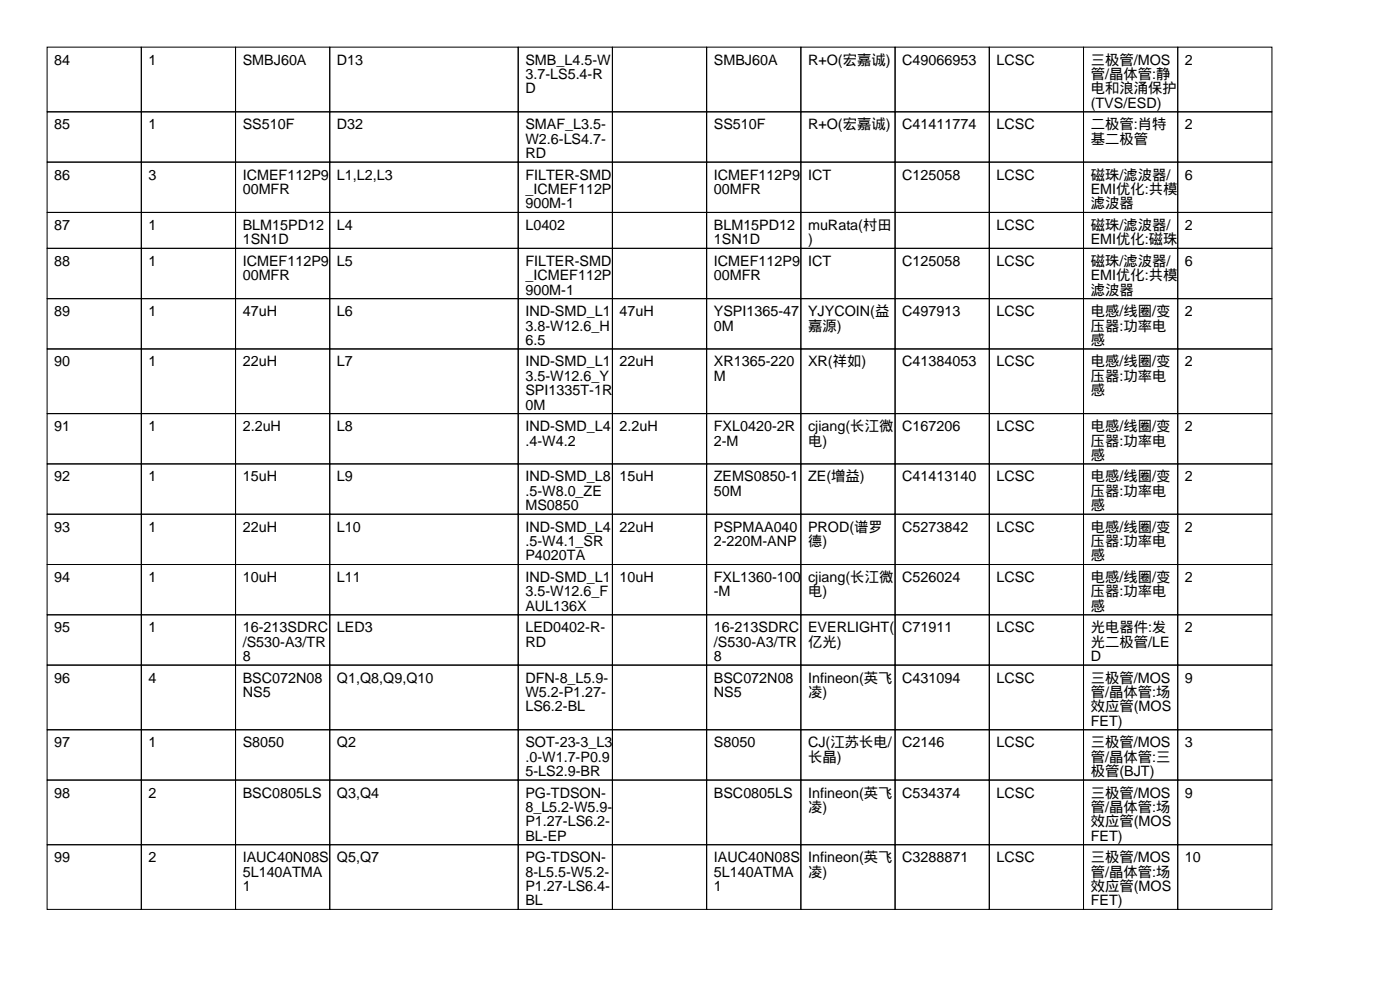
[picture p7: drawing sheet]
<svg xmlns="http://www.w3.org/2000/svg" width="297mm" height="210mm" viewBox="0 0 297 210" stroke-linecap="round" stroke-linejoin="round" font-family="sans-serif">
<defs><g id="words">
<g font-size="3">
<text x="11.5" y="13.7">84</text>
<text x="31.5" y="13.7">1</text>
<text x="51.5" y="13.7">SMBJ60A</text>
<text x="71.5" y="13.7">D13</text>
<text x="111.5" y="13.7">SMB_L4.5-W</text>
<text x="111.5" y="16.8">3.7-LS5.4-R</text>
<text x="151.5" y="13.7">SMBJ60A</text>
<text x="171.5" y="13.7">R+O(宏嘉诚)</text>
<text x="191.5" y="13.7">C49066953</text>
<text x="211.5" y="13.7">LCSC</text>
<text x="231.5" y="13.7">三极管/MOS</text>
<text x="231.5" y="16.8">管/晶体管:静</text>
<text x="251.5" y="13.7">2</text>
<text x="111.5" y="19.8">D</text>
<text x="231.5" y="19.8">电和浪涌保护</text>
<text x="231.5" y="22.9">(TVS/ESD)</text>
<text x="11.5" y="27.4">85</text>
<text x="31.5" y="27.4">1</text>
<text x="51.5" y="27.4">SS510F</text>
<text x="71.5" y="27.4">D32</text>
<text x="111.5" y="27.4">SMAF_L3.5-</text>
<text x="151.5" y="27.4">SS510F</text>
<text x="171.5" y="27.4">R+O(宏嘉诚)</text>
<text x="191.5" y="27.4">C41411774</text>
<text x="211.5" y="27.4">LCSC</text>
<text x="231.5" y="27.4">二极管:肖特</text>
<text x="251.5" y="27.4">2</text>
<text x="111.5" y="30.5">W2.6-LS4.7-</text>
<text x="111.5" y="33.5">RD</text>
<text x="231.5" y="30.5">基二极管</text>
<text x="11.5" y="38.1">86</text>
<text x="31.5" y="38.1">3</text>
<text x="51.5" y="38.1">ICMEF112P9</text>
<text x="51.5" y="41.2">00MFR</text>
<text x="71.5" y="38.1">L1,L2,L3</text>
<text x="111.5" y="38.1">FILTER-SMD</text>
<text x="111.5" y="41.2">_ICMEF112P</text>
<text x="151.5" y="38.1">ICMEF112P9</text>
<text x="151.5" y="41.2">00MFR</text>
<text x="171.5" y="38.1">ICT</text>
<text x="191.5" y="38.1">C125058</text>
<text x="211.5" y="38.1">LCSC</text>
<text x="231.5" y="38.1">磁珠/滤波器/</text>
<text x="231.5" y="41.2">EMI优化:共模</text>
<text x="251.5" y="38.1">6</text>
<text x="111.5" y="44.2">900M-1</text>
<text x="231.5" y="44.2">滤波器</text>
<text x="11.5" y="48.8">87</text>
<text x="31.5" y="48.8">1</text>
<text x="51.5" y="48.8">BLM15PD12</text>
<text x="51.5" y="51.8">1SN1D</text>
<text x="71.5" y="48.8">L4</text>
<text x="111.5" y="48.8">L0402</text>
<text x="151.5" y="48.8">BLM15PD12</text>
<text x="151.5" y="51.8">1SN1D</text>
<text x="171.5" y="48.8">muRata(村田</text>
<text x="171.5" y="51.8">)</text>
<text x="211.5" y="48.8">LCSC</text>
<text x="231.5" y="48.8">磁珠/滤波器/</text>
<text x="231.5" y="51.8">EMI优化:磁珠</text>
<text x="251.5" y="48.8">2</text>
<text x="11.5" y="56.4">88</text>
<text x="31.5" y="56.4">1</text>
<text x="51.5" y="56.4">ICMEF112P9</text>
<text x="51.5" y="59.4">00MFR</text>
<text x="71.5" y="56.4">L5</text>
<text x="111.5" y="56.4">FILTER-SMD</text>
<text x="111.5" y="59.4">_ICMEF112P</text>
<text x="151.5" y="56.4">ICMEF112P9</text>
<text x="151.5" y="59.4">00MFR</text>
<text x="171.5" y="56.4">ICT</text>
<text x="191.5" y="56.4">C125058</text>
<text x="211.5" y="56.4">LCSC</text>
<text x="231.5" y="56.4">磁珠/滤波器/</text>
<text x="231.5" y="59.4">EMI优化:共模</text>
<text x="251.5" y="56.4">6</text>
<text x="111.5" y="62.5">900M-1</text>
<text x="231.5" y="62.5">滤波器</text>
<text x="11.5" y="67.1">89</text>
<text x="31.5" y="67.1">1</text>
<text x="51.5" y="67.1">47uH</text>
<text x="71.5" y="67.1">L6</text>
<text x="111.5" y="67.1">IND-SMD_L1</text>
<text x="111.5" y="70.1">3.8-W12.6_H</text>
<text x="131.5" y="67.1">47uH</text>
<text x="151.5" y="67.1">YSPI1365-47</text>
<text x="151.5" y="70.1">0M</text>
<text x="171.5" y="67.1">YJYCOIN(益</text>
<text x="171.5" y="70.1">嘉源)</text>
<text x="191.5" y="67.1">C497913</text>
<text x="211.5" y="67.1">LCSC</text>
<text x="231.5" y="67.1">电感/线圈/变</text>
<text x="231.5" y="70.1">压器:功率电</text>
<text x="251.5" y="67.1">2</text>
<text x="11.5" y="77.7">90</text>
<text x="31.5" y="77.7">1</text>
<text x="51.5" y="77.7">22uH</text>
<text x="71.5" y="77.7">L7</text>
<text x="111.5" y="73.2">6.5</text>
<text x="111.5" y="77.7">IND-SMD_L1</text>
<text x="131.5" y="77.7">22uH</text>
<text x="151.5" y="77.7">XR1365-220</text>
<text x="171.5" y="77.7">XR(祥如)</text>
<text x="191.5" y="77.7">C41384053</text>
<text x="211.5" y="77.7">LCSC</text>
<text x="231.5" y="73.2">感</text>
<text x="231.5" y="77.7">电感/线圈/变</text>
<text x="251.5" y="77.7">2</text>
<text x="111.5" y="80.8">3.5-W12.6_Y</text>
<text x="111.5" y="83.8">SPI1335T-1R</text>
<text x="151.5" y="80.8">M</text>
<text x="231.5" y="80.8">压器:功率电</text>
<text x="231.5" y="83.8">感</text>
<text x="111.5" y="86.9">0M</text>
<text x="11.5" y="91.4">91</text>
<text x="31.5" y="91.4">1</text>
<text x="51.5" y="91.4">2.2uH</text>
<text x="71.5" y="91.4">L8</text>
<text x="111.5" y="91.4">IND-SMD_L4</text>
<text x="111.5" y="94.5">.4-W4.2</text>
<text x="131.5" y="91.4">2.2uH</text>
<text x="151.5" y="91.4">FXL0420-2R</text>
<text x="151.5" y="94.5">2-M</text>
<text x="171.5" y="91.4">cjiang(长江微</text>
<text x="171.5" y="94.5">电)</text>
<text x="191.5" y="91.4">C167206</text>
<text x="211.5" y="91.4">LCSC</text>
<text x="231.5" y="91.4">电感/线圈/变</text>
<text x="231.5" y="94.5">压器:功率电</text>
<text x="251.5" y="91.4">2</text>
<text x="231.5" y="97.5">感</text>
<text x="11.5" y="102.1">92</text>
<text x="31.5" y="102.1">1</text>
<text x="51.5" y="102.1">15uH</text>
<text x="71.5" y="102.1">L9</text>
<text x="111.5" y="102.1">IND-SMD_L8</text>
<text x="111.5" y="105.2">.5-W8.0_ZE</text>
<text x="131.5" y="102.1">15uH</text>
<text x="151.5" y="102.1">ZEMS0850-1</text>
<text x="151.5" y="105.2">50M</text>
<text x="171.5" y="102.1">ZE(增益)</text>
<text x="191.5" y="102.1">C41413140</text>
<text x="211.5" y="102.1">LCSC</text>
<text x="231.5" y="102.1">电感/线圈/变</text>
<text x="231.5" y="105.2">压器:功率电</text>
<text x="251.5" y="102.1">2</text>
<text x="11.5" y="112.8">93</text>
<text x="31.5" y="112.8">1</text>
<text x="51.5" y="112.8">22uH</text>
<text x="71.5" y="112.8">L10</text>
<text x="111.5" y="108.2">MS0850</text>
<text x="111.5" y="112.8">IND-SMD_L4</text>
<text x="131.5" y="112.8">22uH</text>
<text x="151.5" y="112.8">PSPMAA040</text>
<text x="171.5" y="112.8">PROD(谱罗</text>
<text x="191.5" y="112.8">C5273842</text>
<text x="211.5" y="112.8">LCSC</text>
<text x="231.5" y="108.2">感</text>
<text x="231.5" y="112.8">电感/线圈/变</text>
<text x="251.5" y="112.8">2</text>
<text x="111.5" y="115.8">.5-W4.1_SR</text>
<text x="111.5" y="118.9">P4020TA</text>
<text x="151.5" y="115.8">2-220M-ANP</text>
<text x="171.5" y="115.8">德)</text>
<text x="231.5" y="115.8">压器:功率电</text>
<text x="231.5" y="118.9">感</text>
<text x="11.5" y="123.4">94</text>
<text x="31.5" y="123.4">1</text>
<text x="51.5" y="123.4">10uH</text>
<text x="71.5" y="123.4">L11</text>
<text x="111.5" y="123.4">IND-SMD_L1</text>
<text x="131.5" y="123.4">10uH</text>
<text x="151.5" y="123.4">FXL1360-100</text>
<text x="171.5" y="123.4">cjiang(长江微</text>
<text x="191.5" y="123.4">C526024</text>
<text x="211.5" y="123.4">LCSC</text>
<text x="231.5" y="123.4">电感/线圈/变</text>
<text x="251.5" y="123.4">2</text>
<text x="111.5" y="126.5">3.5-W12.6_F</text>
<text x="111.5" y="129.5">AUL136X</text>
<text x="151.5" y="126.5">-M</text>
<text x="171.5" y="126.5">电)</text>
<text x="231.5" y="126.5">压器:功率电</text>
<text x="231.5" y="129.5">感</text>
<text x="11.5" y="134.1">95</text>
<text x="31.5" y="134.1">1</text>
<text x="51.5" y="134.1">16-213SDRC</text>
<text x="51.5" y="137.2">/S530-A3/TR</text>
<text x="71.5" y="134.1">LED3</text>
<text x="111.5" y="134.1">LED0402-R-</text>
<text x="111.5" y="137.2">RD</text>
<text x="151.5" y="134.1">16-213SDRC</text>
<text x="151.5" y="137.2">/S530-A3/TR</text>
<text x="171.5" y="134.1">EVERLIGHT(</text>
<text x="171.5" y="137.2">亿光)</text>
<text x="191.5" y="134.1">C71911</text>
<text x="211.5" y="134.1">LCSC</text>
<text x="231.5" y="134.1">光电器件:发</text>
<text x="231.5" y="137.2">光二极管/LE</text>
<text x="251.5" y="134.1">2</text>
<text x="51.5" y="140.2">8</text>
<text x="151.5" y="140.2">8</text>
<text x="231.5" y="140.2">D</text>
<text x="11.5" y="144.8">96</text>
<text x="31.5" y="144.8">4</text>
<text x="51.5" y="144.8">BSC072N08</text>
<text x="51.5" y="147.8">NS5</text>
<text x="71.5" y="144.8">Q1,Q8,Q9,Q10</text>
<text x="111.5" y="144.8">DFN-8_L5.9-</text>
<text x="111.5" y="147.8">W5.2-P1.27-</text>
<text x="151.5" y="144.8">BSC072N08</text>
<text x="151.5" y="147.8">NS5</text>
<text x="171.5" y="144.8">Infineon(英飞</text>
<text x="171.5" y="147.8">凌)</text>
<text x="191.5" y="144.8">C431094</text>
<text x="211.5" y="144.8">LCSC</text>
<text x="231.5" y="144.8">三极管/MOS</text>
<text x="231.5" y="147.8">管/晶体管:场</text>
<text x="251.5" y="144.8">9</text>
<text x="111.5" y="150.9">LS6.2-BL</text>
<text x="231.5" y="150.9">效应管(MOS</text>
<text x="231.5" y="153.9">FET)</text>
<text x="11.5" y="158.5">97</text>
<text x="31.5" y="158.5">1</text>
<text x="51.5" y="158.5">S8050</text>
<text x="71.5" y="158.5">Q2</text>
<text x="111.5" y="158.5">SOT-23-3_L3</text>
<text x="111.5" y="161.5">.0-W1.7-P0.9</text>
<text x="151.5" y="158.5">S8050</text>
<text x="171.5" y="158.5">CJ(江苏长电/</text>
<text x="171.5" y="161.5">长晶)</text>
<text x="191.5" y="158.5">C2146</text>
<text x="211.5" y="158.5">LCSC</text>
<text x="231.5" y="158.5">三极管/MOS</text>
<text x="231.5" y="161.5">管/晶体管:三</text>
<text x="251.5" y="158.5">3</text>
<text x="111.5" y="164.6">5-LS2.9-BR</text>
<text x="231.5" y="164.6">极管(BJT)</text>
<text x="11.5" y="169.2">98</text>
<text x="31.5" y="169.2">2</text>
<text x="51.5" y="169.2">BSC0805LS</text>
<text x="71.5" y="169.2">Q3,Q4</text>
<text x="111.5" y="169.2">PG-TDSON-</text>
<text x="111.5" y="172.2">8_L5.2-W5.9-</text>
<text x="151.5" y="169.2">BSC0805LS</text>
<text x="171.5" y="169.2">Infineon(英飞</text>
<text x="171.5" y="172.2">凌)</text>
<text x="191.5" y="169.2">C534374</text>
<text x="211.5" y="169.2">LCSC</text>
<text x="231.5" y="169.2">三极管/MOS</text>
<text x="231.5" y="172.2">管/晶体管:场</text>
<text x="251.5" y="169.2">9</text>
<text x="111.5" y="175.3">P1.27-LS6.2-</text>
<text x="111.5" y="178.3">BL-EP</text>
<text x="231.5" y="175.3">效应管(MOS</text>
<text x="231.5" y="178.3">FET)</text>
<text x="11.5" y="182.9">99</text>
<text x="31.5" y="182.9">2</text>
<text x="51.5" y="182.9">IAUC40N08S</text>
<text x="51.5" y="185.9">5L140ATMA</text>
<text x="71.5" y="182.9">Q5,Q7</text>
<text x="111.5" y="182.9">PG-TDSON-</text>
<text x="111.5" y="185.9">8-L5.5-W5.2-</text>
<text x="151.5" y="182.9">IAUC40N08S</text>
<text x="151.5" y="185.9">5L140ATMA</text>
<text x="171.5" y="182.9">Infineon(英飞</text>
<text x="171.5" y="185.9">凌)</text>
<text x="191.5" y="182.9">C3288871</text>
<text x="211.5" y="182.9">LCSC</text>
<text x="231.5" y="182.9">三极管/MOS</text>
<text x="231.5" y="185.9">管/晶体管:场</text>
<text x="251.5" y="182.9">10</text>
<text x="51.5" y="189">1</text>
<text x="111.5" y="189">P1.27-LS6.4-</text>
<text x="151.5" y="189">1</text>
<text x="231.5" y="189">效应管(MOS</text>
<text x="111.5" y="192">BL</text>
<text x="231.5" y="192">FET)</text>
</g>
</g></defs>
<g fill="none" stroke="#000" stroke-width=".21">
<path d="M10 10h20v13.7h-20zM30 10h20v13.7h-20zM50 10h20v13.7h-20zM70 10h40v13.7h-40zM110 10h20v13.7h-20zM130 10h20v13.7h-20zM150 10h20v13.7h-20zM170 10h20v13.7h-20zM190 10h20v13.7h-20zM210 10h20v13.7h-20zM230 10h20v13.7h-20zM250 10h20v13.7h-20z"/>
<path d="M10 23.7h20v10.7h-20zM10 34.4h20v10.7h-20zM30 23.7h20v10.7h-20zM30 34.4h20v10.7h-20zM50 23.7h20v10.7h-20zM50 34.4h20v10.7h-20zM70 23.7h40v10.7h-40zM70 34.4h40v10.7h-40zM110 23.7h20v10.7h-20zM110 34.4h20v10.7h-20zM130 23.7h20v10.7h-20zM130 34.4h20v10.7h-20z"/>
<path d="M150 23.7h20v10.7h-20zM150 34.4h20v10.7h-20zM170 23.7h20v10.7h-20zM170 34.4h20v10.7h-20zM190 23.7h20v10.7h-20zM190 34.4h20v10.7h-20zM210 23.7h20v10.7h-20zM210 34.4h20v10.7h-20zM230 23.7h20v10.7h-20zM230 34.4h20v10.7h-20zM250 23.7h20v10.7h-20zM250 34.4h20v10.7h-20z"/>
<path d="M10 45.1h20v7.6h-20zM10 52.7h20v10.6h-20zM30 45.1h20v7.6h-20zM30 52.7h20v10.6h-20zM50 45.1h20v7.6h-20zM50 52.7h20v10.6h-20zM70 45.1h40v7.6h-40zM70 52.7h40v10.6h-40zM110 45.1h20v7.6h-20zM110 52.7h20v10.6h-20zM130 45.1h20v7.6h-20zM130 52.7h20v10.6h-20z"/>
<path d="M150 45.1h20v7.6h-20zM150 52.7h20v10.6h-20zM170 45.1h20v7.6h-20zM170 52.7h20v10.6h-20zM190 45.1h20v7.6h-20zM190 52.7h20v10.6h-20zM210 45.1h20v7.6h-20zM210 52.7h20v10.6h-20zM230 45.1h20v7.6h-20zM230 52.7h20v10.6h-20zM250 45.1h20v7.6h-20zM250 52.7h20v10.6h-20z"/>
<path d="M10 63.3h20v10.7h-20zM10 74h20v13.7h-20zM30 63.3h20v10.7h-20zM30 74h20v13.7h-20zM50 63.3h20v10.7h-20zM50 74h20v13.7h-20zM70 63.3h40v10.7h-40zM70 74h40v13.7h-40zM110 63.3h20v10.7h-20zM110 74h20v13.7h-20zM130 63.3h20v10.7h-20zM130 74h20v13.7h-20z"/>
<path d="M150 63.3h20v10.7h-20zM150 74h20v13.7h-20zM170 63.3h20v10.7h-20zM170 74h20v13.7h-20zM190 63.3h20v10.7h-20zM190 74h20v13.7h-20zM210 63.3h20v10.7h-20zM210 74h20v13.7h-20zM230 63.3h20v10.7h-20zM230 74h20v13.7h-20zM250 63.3h20v10.7h-20zM250 74h20v13.7h-20z"/>
<path d="M10 87.7h20v10.7h-20zM10 98.4h20v10.7h-20zM30 87.7h20v10.7h-20zM30 98.4h20v10.7h-20zM50 87.7h20v10.7h-20zM50 98.4h20v10.7h-20zM70 87.7h40v10.7h-40zM70 98.4h40v10.7h-40zM110 87.7h20v10.7h-20zM110 98.4h20v10.7h-20zM130 87.7h20v10.7h-20zM130 98.4h20v10.7h-20z"/>
<path d="M150 87.7h20v10.7h-20zM150 98.4h20v10.7h-20zM170 87.7h20v10.7h-20zM170 98.4h20v10.7h-20zM190 87.7h20v10.7h-20zM190 98.4h20v10.7h-20zM210 87.7h20v10.7h-20zM210 98.4h20v10.7h-20zM230 87.7h20v10.7h-20zM230 98.4h20v10.7h-20zM250 87.7h20v10.7h-20zM250 98.4h20v10.7h-20z"/>
<path d="M10 109.1h20v10.6h-20zM10 119.7h20v10.7h-20zM30 109.1h20v10.6h-20zM30 119.7h20v10.7h-20zM50 109.1h20v10.6h-20zM50 119.7h20v10.7h-20zM70 109.1h40v10.6h-40zM70 119.7h40v10.7h-40zM110 109.1h20v10.6h-20zM110 119.7h20v10.7h-20zM130 109.1h20v10.6h-20zM130 119.7h20v10.7h-20z"/>
<path d="M150 109.1h20v10.6h-20zM150 119.7h20v10.7h-20zM170 109.1h20v10.6h-20zM170 119.7h20v10.7h-20zM190 109.1h20v10.6h-20zM190 119.7h20v10.7h-20zM210 109.1h20v10.6h-20zM210 119.7h20v10.7h-20zM230 109.1h20v10.6h-20zM230 119.7h20v10.7h-20zM250 109.1h20v10.6h-20zM250 119.7h20v10.7h-20z"/>
<path d="M10 130.4h20v10.7h-20zM30 130.4h20v10.7h-20zM50 130.4h20v10.7h-20zM70 130.4h40v10.7h-40zM110 130.4h20v10.7h-20zM130 130.4h20v10.7h-20zM150 130.4h20v10.7h-20zM170 130.4h20v10.7h-20zM190 130.4h20v10.7h-20zM210 130.4h20v10.7h-20zM230 130.4h20v10.7h-20zM250 130.4h20v10.7h-20z"/>
<path d="M10 141.1h20v13.7h-20zM10 154.8h20v10.6h-20zM30 141.1h20v13.7h-20zM30 154.8h20v10.6h-20zM50 141.1h20v13.7h-20zM50 154.8h20v10.6h-20zM70 141.1h40v13.7h-40zM70 154.8h40v10.6h-40zM110 141.1h20v13.7h-20zM110 154.8h20v10.6h-20zM130 141.1h20v13.7h-20zM130 154.8h20v10.6h-20z"/>
<path d="M150 141.1h20v13.7h-20zM150 154.8h20v10.6h-20zM170 141.1h20v13.7h-20zM170 154.8h20v10.6h-20zM190 141.1h20v13.7h-20zM190 154.8h20v10.6h-20zM210 141.1h20v13.7h-20zM210 154.8h20v10.6h-20zM230 141.1h20v13.7h-20zM230 154.8h20v10.6h-20zM250 141.1h20v13.7h-20zM250 154.8h20v10.6h-20z"/>
<path d="M10 165.4h20v13.8h-20zM10 179.2h20v13.7h-20zM30 165.4h20v13.8h-20zM30 179.2h20v13.7h-20zM50 165.4h20v13.8h-20zM50 179.2h20v13.7h-20zM70 165.4h40v13.8h-40zM70 179.2h40v13.7h-40zM110 165.4h20v13.8h-20zM110 179.2h20v13.7h-20zM130 165.4h20v13.8h-20zM130 179.2h20v13.7h-20z"/>
<path d="M150 165.4h20v13.8h-20zM150 179.2h20v13.7h-20zM170 165.4h20v13.8h-20zM170 179.2h20v13.7h-20zM190 165.4h20v13.8h-20zM190 179.2h20v13.7h-20zM210 165.4h20v13.8h-20zM210 179.2h20v13.7h-20zM230 165.4h20v13.8h-20zM230 179.2h20v13.7h-20zM250 165.4h20v13.8h-20zM250 179.2h20v13.7h-20z"/>
</g>
<use href="#words"/>
</svg>
